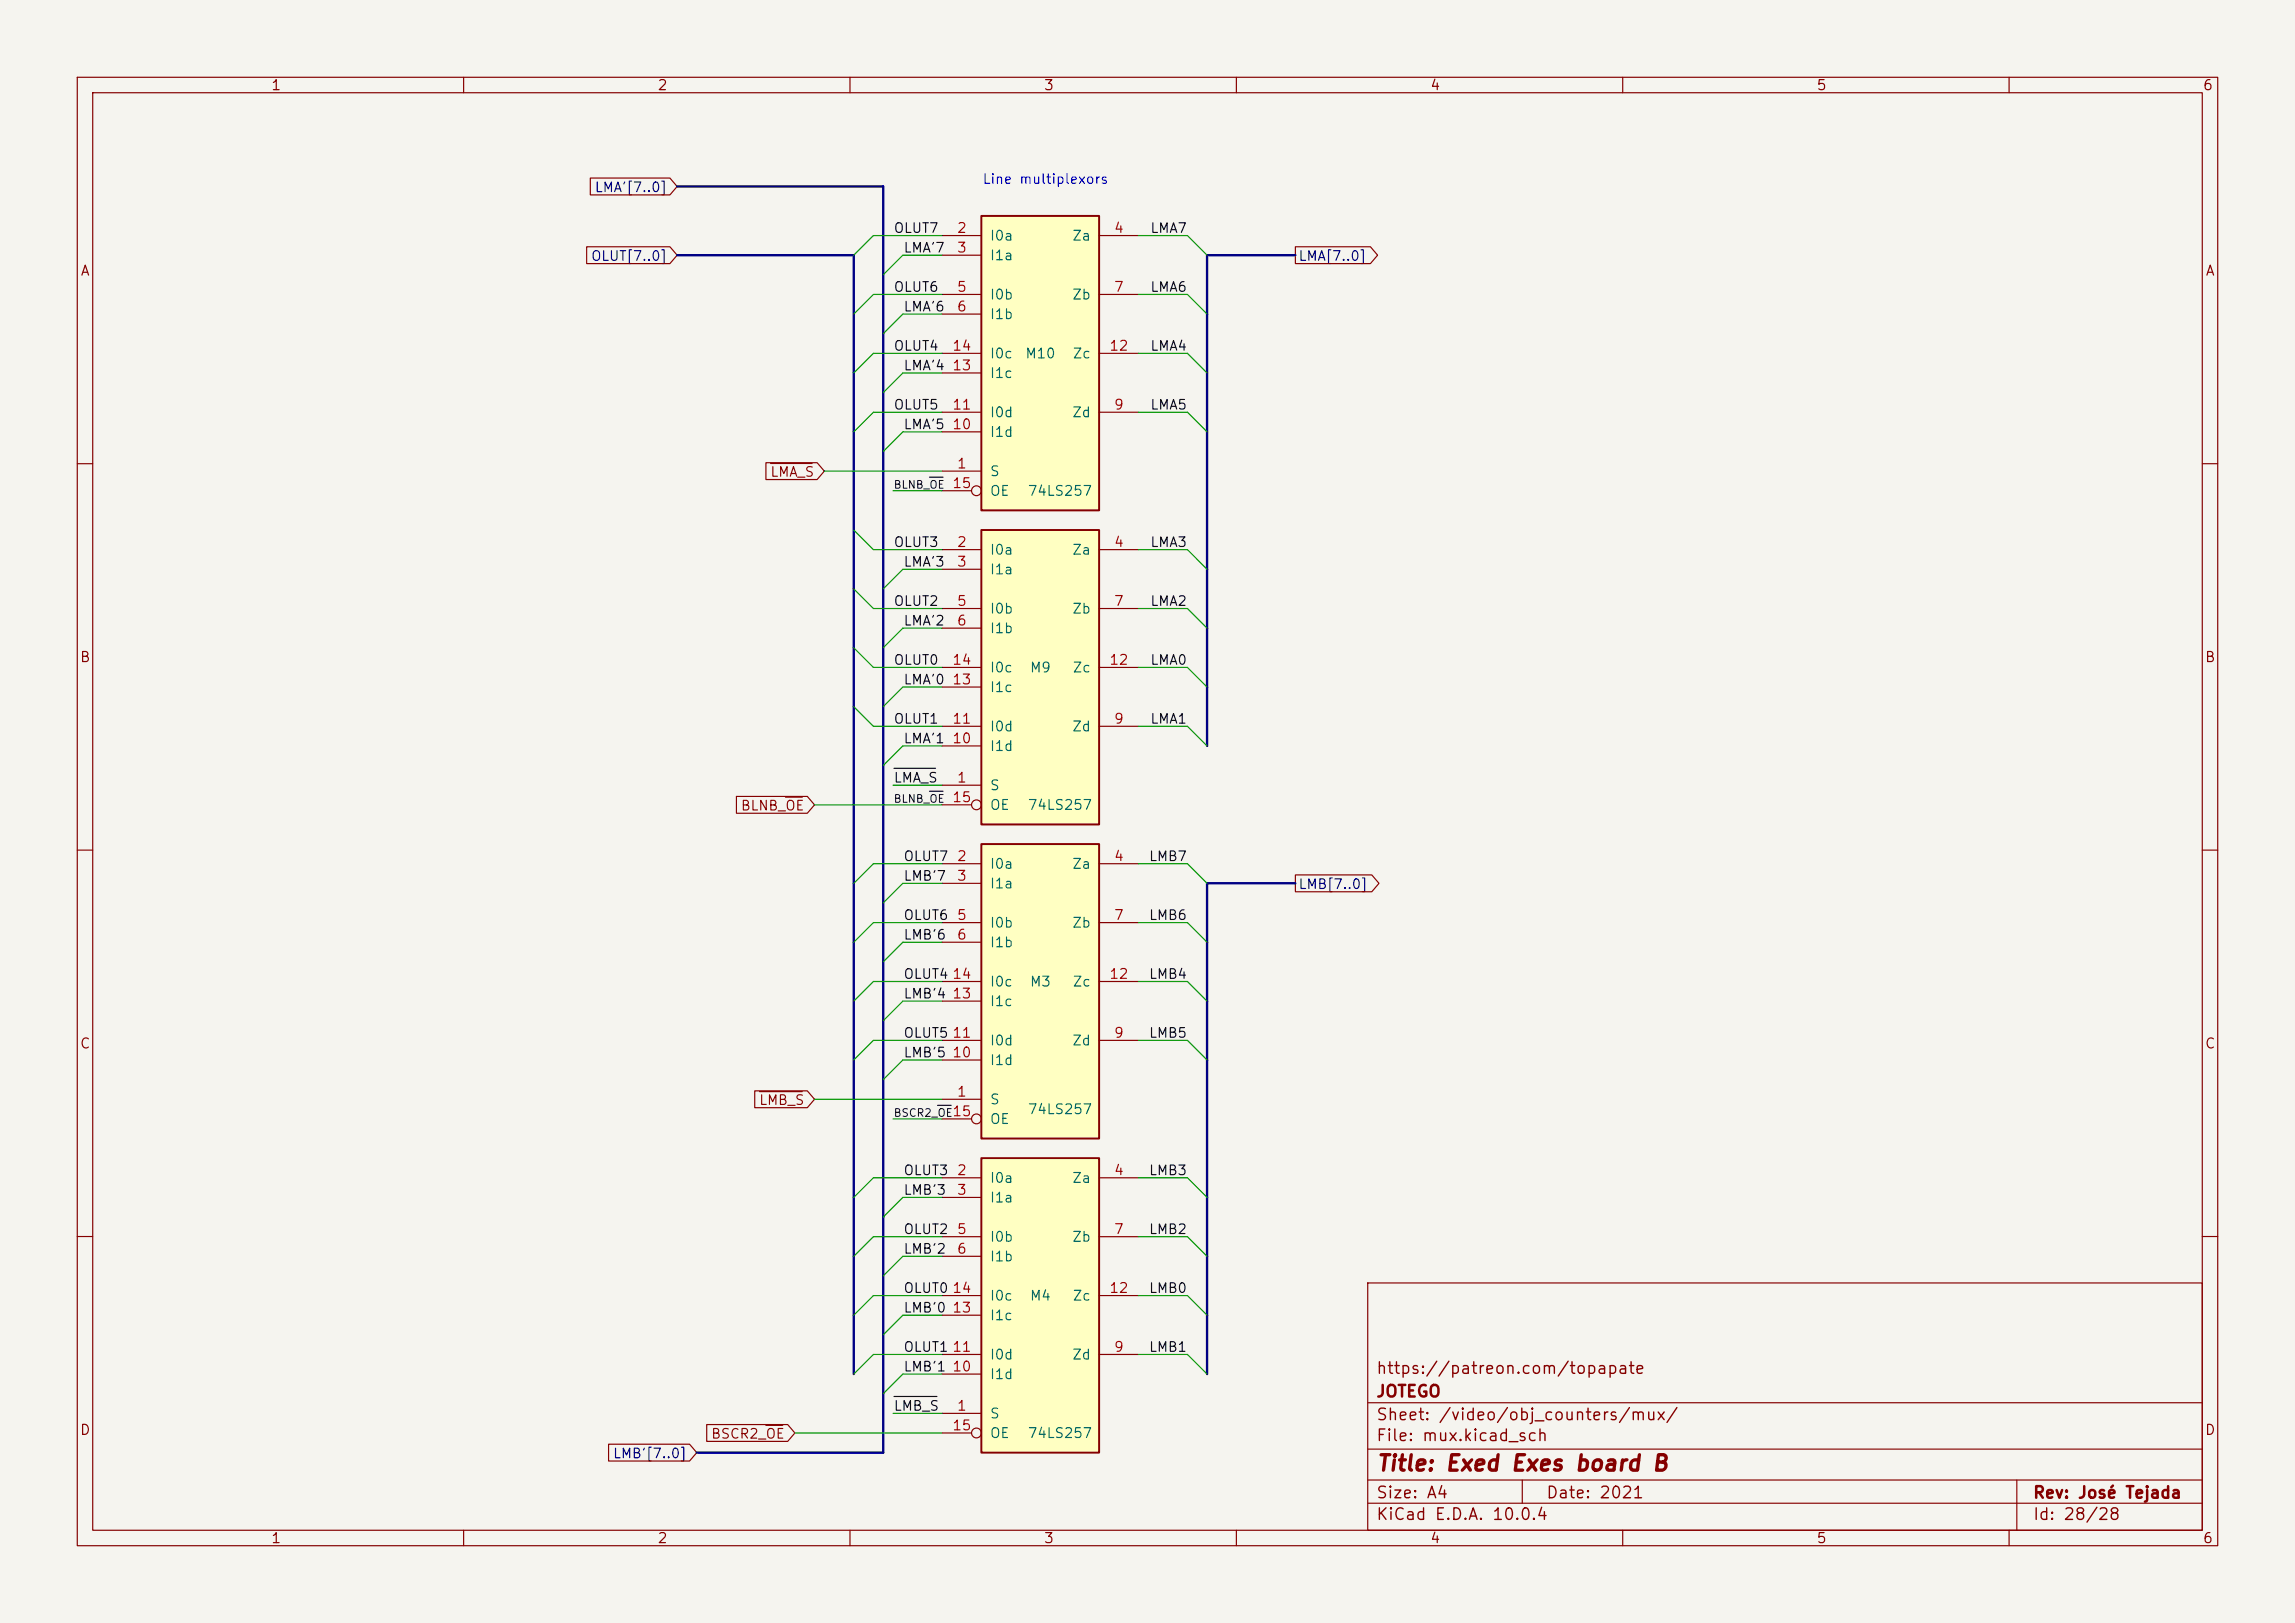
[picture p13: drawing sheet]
<svg xmlns="http://www.w3.org/2000/svg" width="297mm" height="210mm" viewBox="0 0 297 210" stroke-linecap="round" stroke-linejoin="round" font-family="sans-serif">
<defs><g id="words">
<text font-size="2" fill="#840000" x="178" y="190.8">Title: Exed Exes board B</text>
<g font-size="1.5" fill="#840000">
<text x="178" y="178.2">https://patreon.com/topapate</text>
<text x="178" y="184.2">Sheet: /video/obj_counters/mux/</text>
<text x="178" y="181.2">JOTEGO</text>
<text x="178" y="186.9">File: mux.kicad_sch</text>
<text x="178" y="197.1">KiCad E.D.A. 10.0.4</text>
<text x="178" y="194.3">Size: A4</text>
<text x="200" y="194.3">Date: 2021</text>
<text x="263" y="194.3">Rev: José Tejada</text>
<text x="263" y="197.1">Id: 28/28</text>
</g>
<g font-size="1.3" fill="#840000">
<text x="35" y="12">1</text>
<text x="85" y="12">2</text>
<text x="135" y="12">3</text>
<text x="185" y="12">4</text>
<text x="235" y="12">5</text>
<text x="285" y="12">6</text>
<text x="10.3" y="36">A</text>
<text x="285.3" y="36">A</text>
<text x="10.3" y="86">B</text>
<text x="285.3" y="86">B</text>
<text x="10.3" y="136">C</text>
<text x="285.3" y="136">C</text>
<text x="10.3" y="186">D</text>
<text x="285.3" y="186">D</text>
<text x="35" y="200">1</text>
<text x="85" y="200">2</text>
<text x="135" y="200">3</text>
<text x="185" y="200">4</text>
<text x="235" y="200">5</text>
<text x="285" y="200">6</text>
</g>
<g font-size="1.3" fill="#a90000">
<text x="123.8" y="30.5">2</text>
<text x="123.8" y="33">3</text>
<text x="144.1" y="30.5">4</text>
<text x="123.8" y="38.1">5</text>
<text x="123.8" y="40.6">6</text>
<text x="144.1" y="38.1">7</text>
<text x="123.1" y="45.7">14</text>
<text x="143.5" y="45.7">12</text>
<text x="123.1" y="53.3">11</text>
<text x="123.1" y="48.2">13</text>
<text x="144.1" y="53.3">9</text>
<text x="123.1" y="55.9">10</text>
<text x="123.1" y="63.5">15</text>
<text x="123.8" y="60.9">1</text>
<text x="123.8" y="71.1">2</text>
<text x="144.1" y="71.1">4</text>
<text x="123.8" y="73.6">3</text>
<text x="123.8" y="78.7">5</text>
<text x="123.8" y="81.3">6</text>
<text x="144.1" y="78.7">7</text>
<text x="123.1" y="88.9">13</text>
<text x="123.1" y="86.3">14</text>
<text x="143.5" y="86.3">12</text>
<text x="123.1" y="94">11</text>
<text x="144.1" y="94">9</text>
<text x="123.1" y="96.5">10</text>
<text x="123.8" y="101.6">1</text>
<text x="123.1" y="104.1">15</text>
<text x="123.8" y="111.7">2</text>
<text x="144.1" y="111.7">4</text>
<text x="123.8" y="114.3">3</text>
<text x="123.8" y="119.4">5</text>
<text x="144.1" y="119.4">7</text>
<text x="123.8" y="121.9">6</text>
<text x="123.1" y="129.5">13</text>
<text x="123.1" y="127">14</text>
<text x="143.5" y="127">12</text>
<text x="123.1" y="137.1">10</text>
<text x="123.1" y="134.6">11</text>
<text x="144.1" y="134.6">9</text>
<text x="123.8" y="142.2">1</text>
<text x="123.1" y="144.8">15</text>
<text x="123.8" y="152.4">2</text>
<text x="123.8" y="154.9">3</text>
<text x="144.1" y="152.4">4</text>
<text x="123.8" y="160">5</text>
<text x="144.1" y="160">7</text>
<text x="123.1" y="167.6">14</text>
<text x="123.8" y="162.5">6</text>
<text x="143.5" y="167.6">12</text>
<text x="123.1" y="170.2">13</text>
<text x="123.1" y="177.8">10</text>
<text x="123.1" y="175.2">11</text>
<text x="144.1" y="175.2">9</text>
<text x="123.1" y="185.4">15</text>
<text x="123.8" y="182.9">1</text>
</g>
<g font-size="1.3" fill="#006464">
<text x="128" y="31.5">I0a</text>
<text x="128" y="34">I1a</text>
<text x="138.7" y="31.5">Za</text>
<text x="128" y="39.1">I0b</text>
<text x="128" y="41.6">I1b</text>
<text x="138.7" y="39.1">Zb</text>
<text x="128" y="46.7">I0c</text>
<text x="132.6" y="46.7">M10</text>
<text x="138.7" y="46.7">Zc</text>
<text x="128" y="49.2">I1c</text>
<text x="128" y="56.9">I1d</text>
<text x="128" y="54.3">I0d</text>
<text x="138.7" y="54.3">Zd</text>
<text x="128" y="61.9">S</text>
<text x="128" y="64.5">OE</text>
<text x="132.9" y="64.5">74LS257</text>
<text x="128" y="72.1">I0a</text>
<text x="128" y="74.6">I1a</text>
<text x="138.7" y="72.1">Za</text>
<text x="128" y="79.7">I0b</text>
<text x="128" y="82.3">I1b</text>
<text x="138.7" y="79.7">Zb</text>
<text x="128" y="89.9">I1c</text>
<text x="128" y="87.3">I0c</text>
<text x="133.2" y="87.3">M9</text>
<text x="138.7" y="87.3">Zc</text>
<text x="128" y="95">I0d</text>
<text x="138.7" y="95">Zd</text>
<text x="128" y="97.5">I1d</text>
<text x="128" y="102.6">S</text>
<text x="128" y="105.1">OE</text>
<text x="132.9" y="105.1">74LS257</text>
<text x="128" y="112.7">I0a</text>
<text x="138.7" y="112.7">Za</text>
<text x="128" y="115.3">I1a</text>
<text x="128" y="120.4">I0b</text>
<text x="128" y="122.9">I1b</text>
<text x="138.7" y="120.4">Zb</text>
<text x="128" y="130.5">I1c</text>
<text x="128" y="128">I0c</text>
<text x="133.2" y="128">M3</text>
<text x="138.7" y="128">Zc</text>
<text x="128" y="135.6">I0d</text>
<text x="138.7" y="135.6">Zd</text>
<text x="128" y="143.2">S</text>
<text x="128" y="138.1">I1d</text>
<text x="128" y="145.8">OE</text>
<text x="132.9" y="144.5">74LS257</text>
<text x="128" y="153.4">I0a</text>
<text x="128" y="155.9">I1a</text>
<text x="138.7" y="153.4">Za</text>
<text x="128" y="161">I0b</text>
<text x="138.7" y="161">Zb</text>
<text x="128" y="163.5">I1b</text>
<text x="128" y="171.2">I1c</text>
<text x="128" y="168.6">I0c</text>
<text x="133.2" y="168.6">M4</text>
<text x="138.7" y="168.6">Zc</text>
<text x="128" y="178.8">I1d</text>
<text x="128" y="176.2">I0d</text>
<text x="138.7" y="176.2">Zd</text>
<text x="128" y="183.9">S</text>
<text x="128" y="186.4">OE</text>
<text x="132.9" y="186.4">74LS257</text>
</g>
<g font-size="1.2" fill="#000084">
<text x="76.9" y="25.2">LMA'[7..0]</text>
<text x="76.4" y="34.1">OLUT[7..0]</text>
<text x="168" y="34.1">LMA[7..0]</text>
<text x="168" y="115.3">LMB[7..0]</text>
<text x="79.2" y="189">LMB'[7..0]</text>
</g>
<text font-size="1.2" fill="#0000c2" x="127.1" y="24.1">Line multiplexors</text>
<g font-size="1.2" fill="#0f0f0f">
<text x="115.6" y="30.4">OLUT7</text>
<text x="116.8" y="33">LMA'7</text>
<text x="148.8" y="30.4">LMA7</text>
<text x="115.6" y="38.1">OLUT6</text>
<text x="116.8" y="40.6">LMA'6</text>
<text x="148.8" y="38.1">LMA6</text>
<text x="115.6" y="45.7">OLUT4</text>
<text x="148.8" y="45.7">LMA4</text>
<text x="115.6" y="53.3">OLUT5</text>
<text x="116.8" y="48.2">LMA'4</text>
<text x="148.8" y="53.3">LMA5</text>
<text x="116.8" y="55.8">LMA'5</text>
<text x="115.6" y="71.1">OLUT3</text>
<text x="148.8" y="71.1">LMA3</text>
<text x="116.8" y="73.6">LMA'3</text>
<text x="115.6" y="78.7">OLUT2</text>
<text x="116.8" y="81.2">LMA'2</text>
<text x="148.8" y="78.7">LMA2</text>
<text x="115.6" y="86.3">OLUT0</text>
<text x="116.8" y="88.9">LMA'0</text>
<text x="148.8" y="86.3">LMA0</text>
<text x="115.6" y="93.9">OLUT1</text>
<text x="148.8" y="93.9">LMA1</text>
<text x="115.6" y="101.6">LMA_S</text>
<text x="116.8" y="96.5">LMA'1</text>
<text x="116.8" y="111.7">OLUT7</text>
<text x="148.6" y="111.7">LMB7</text>
<text x="116.8" y="114.3">LMB'7</text>
<text x="116.8" y="119.3">OLUT6</text>
<text x="148.6" y="119.3">LMB6</text>
<text x="116.8" y="121.9">LMB'6</text>
<text x="116.8" y="127">OLUT4</text>
<text x="116.8" y="129.5">LMB'4</text>
<text x="148.6" y="127">LMB4</text>
<text x="116.8" y="137.1">LMB'5</text>
<text x="116.8" y="134.6">OLUT5</text>
<text x="148.6" y="134.6">LMB5</text>
<text x="116.8" y="154.9">LMB'3</text>
<text x="116.8" y="152.4">OLUT3</text>
<text x="148.6" y="152.4">LMB3</text>
<text x="116.8" y="160">OLUT2</text>
<text x="148.6" y="160">LMB2</text>
<text x="116.8" y="167.6">OLUT0</text>
<text x="116.8" y="162.5">LMB'2</text>
<text x="148.6" y="167.6">LMB0</text>
<text x="116.8" y="170.1">LMB'0</text>
<text x="116.8" y="175.2">OLUT1</text>
<text x="116.8" y="177.8">LMB'1</text>
<text x="148.6" y="175.2">LMB1</text>
<text x="115.6" y="182.8">LMB_S</text>
</g>
<g font-size="1.2" fill="#840000">
<text x="99.6" y="62">LMA_S</text>
<text x="95.8" y="105.2">BLNB_OE</text>
<text x="98.1" y="143.3">LMB_S</text>
<text x="91.9" y="186.5">BSCR2_OE</text>
</g>
<g font-size="1" fill="#0f0f0f">
<text x="115.6" y="63.5">BLNB_OE</text>
<text x="115.6" y="104.1">BLNB_OE</text>
<text x="115.6" y="144.8">BSCR2_OE</text>
</g>
</g></defs>
<path d="M0 0h297v210h-297z" fill="#f5f4ef" stroke="#f5f4ef" stroke-width=".13"/>
<g fill="none" stroke="#840000" stroke-width=".15">
<path d="M10 10h277v190h-277zM12 12h273v186h-273zM60 10v2M110 10v2M160 10v2M210 10v2M260 10v2M10 60h2M285 60h2M10 110h2M285 110h2M10 160h2"/>
<path d="M177 166h108v32h-108zM285 160h2M60 198v2M110 198v2M160 198v2M177 194.5h108M177 191.5h108M177 187.5h108M177 181.5h108M197 191.5v3M210 198v2M260 198v2"/>
<path d="M261 191.5v6.5"/>
</g>
<path d="M127 109.2h15.2v38.1h-15.2z" fill="#ffffc2"/>
<path d="M127 109.2h15.2v38.1h-15.2z" fill="none" stroke="#840000" stroke-width=".25"/>
<g fill="none" stroke="#840000" stroke-width=".15">
<path d="M121.9 111.8h5.1M121.9 114.3h5.1M121.9 119.4h5.1M142.2 111.8h5.1M142.2 119.4h5.1M121.9 121.9h5.1M121.9 134.6h5.1M121.9 137.2h5.1M121.9 127h5.1M121.9 129.5h5.1M142.2 134.6h5.1M142.2 127h5.1"/>
<path d="M121.9 142.2h5.1M121.9 144.8h3.8"/>
<circle cx="126.4" cy="144.8" r=".63"/>
</g>
<path d="M127 149.9h15.2v38.1h-15.2z" fill="#ffffc2"/>
<path d="M127 149.9h15.2v38.1h-15.2z" fill="none" stroke="#840000" stroke-width=".25"/>
<g fill="none" stroke="#840000" stroke-width=".15">
<path d="M121.9 152.4h5.1M121.9 154.9h5.1M142.2 152.4h5.1M121.9 160h5.1M121.9 162.6h5.1M121.9 175.3h5.1M121.9 177.8h5.1M121.9 167.6h5.1M121.9 170.2h5.1M142.2 160h5.1M142.2 175.3h5.1M142.2 167.6h5.1"/>
<path d="M121.9 182.9h5.1M121.9 185.4h3.8"/>
<circle cx="126.4" cy="185.4" r=".63"/>
</g>
<path d="M127 68.6h15.2v38.1h-15.2z" fill="#ffffc2"/>
<path d="M127 68.6h15.2v38.1h-15.2z" fill="none" stroke="#840000" stroke-width=".25"/>
<g fill="none" stroke="#840000" stroke-width=".15">
<path d="M121.9 71.1h5.1M121.9 73.7h5.1M121.9 78.7h5.1M142.2 71.1h5.1M142.2 78.7h5.1M121.9 81.3h5.1M121.9 94h5.1M121.9 96.5h5.1M121.9 86.4h5.1M121.9 88.9h5.1M142.2 94h5.1M142.2 86.4h5.1"/>
<path d="M121.9 101.6h5.1M121.9 104.1h3.8"/>
<circle cx="126.4" cy="104.1" r=".63"/>
</g>
<path d="M127 27.9h15.2v38.1h-15.2z" fill="#ffffc2"/>
<path d="M127 27.9h15.2v38.1h-15.2z" fill="none" stroke="#840000" stroke-width=".25"/>
<g fill="none" stroke="#840000" stroke-width=".15">
<path d="M75.9 31.9h10.8l.9 1.1-.9 1.1h-10.8zM76.4 23h10.3l.9 1.1-.9 1.1h-10.3zM121.9 30.5h5.1M121.9 33h5.1M121.9 38.1h5.1M142.2 30.5h5.1M142.2 38.1h5.1M167.6 31.9h9.7l1 1.1-1 1.1h-9.7zM99.1 59.9h6.6l1 1.1-1 1h-6.6zM99.7 60h5.4M121.9 40.6h5.1M121.9 53.3h5.1"/>
<path d="M121.9 55.9h5.1M121.9 45.7h5.1M121.9 48.3h5.1M142.2 53.3h5.1M142.2 45.7h5.1M121.9 61h5.1M121.9 63.5h3.8M95.3 103.1h9.2l.9 1-.9 1.1h-9.2zM101.7 103.2h2.1M167.6 113.2h9.9l1 1.1-1 1.1h-9.9zM97.7 141.2h6.8l.9 1-.9 1.1h-6.8zM98.3 141.3h5.5"/>
<path d="M78.8 186.9h10.4l1 1.1-1 1h-10.4zM91.5 184.3h10.4l1 1.1-1 1.1h-10.4zM99.1 184.4h2.2"/>
<circle cx="126.4" cy="63.5" r=".63"/>
</g>
<path d="M120.3 61.7h1.7M115.7 99.4h5.4M120.3 102.4h1.7M121.3 143h1.8M115.7 180.7h5.6" fill="none" stroke="#0f0f0f" stroke-width=".15"/>
<path d="M87.6 33h22.9v144.8M87.6 24.1h26.7v163.9h-24.1M167.6 33h-11.4v63.5M167.6 114.3h-11.4v63.5" fill="none" stroke="#000084" stroke-width=".3"/>
<g fill="none" stroke="#009600" stroke-width=".15">
<path d="M121.9 33h-5.1l-2.5 2.6M121.9 38.1h-8.9l-2.5 2.5M121.9 30.5h-8.9l-2.5 2.5M147.3 38.1h6.4l2.5 2.5M147.3 30.5h6.4l2.5 2.5M121.9 45.7h-8.9l-2.5 2.6M121.9 53.3h-8.9l-2.5 2.6M121.9 40.6h-5.1l-2.5 2.6M121.9 48.3h-5.1l-2.5 2.5M121.9 55.9h-5.1l-2.5 2.5M147.3 45.7h6.4l2.5 2.6M147.3 53.3h6.4l2.5 2.6"/>
<path d="M106.7 61h15.2M110.5 68.6l2.5 2.5h8.9M110.5 76.2l2.5 2.5h8.9M115.6 63.5h6.3M121.9 73.7h-5.1l-2.5 2.5M147.3 71.1h6.4l2.5 2.6M147.3 78.7h6.4l2.5 2.6M110.5 91.4l2.5 2.6h8.9M110.5 83.8l2.5 2.6h8.9M121.9 96.5h-5.1l-2.5 2.6M121.9 88.9h-5.1l-2.5 2.5M121.9 81.3h-5.1l-2.5 2.5"/>
<path d="M147.3 94h6.4l2.5 2.5M147.3 86.4h6.4l2.5 2.5M105.4 104.1h16.5M115.6 101.6h6.3M121.9 119.4h-8.9l-2.5 2.5M121.9 114.3h-5.1l-2.5 2.5M121.9 111.8h-8.9l-2.5 2.5M147.3 119.4h6.4l2.5 2.5M147.3 111.8h6.4l2.5 2.5M121.9 134.6h-8.9l-2.5 2.6M121.9 137.2h-5.1l-2.5 2.5M121.9 121.9h-5.1l-2.5 2.6"/>
<path d="M121.9 127h-8.9l-2.5 2.5M121.9 129.5h-5.1l-2.5 2.6M147.3 134.6h6.4l2.5 2.6M147.3 127h6.4l2.5 2.5M105.4 142.2h16.5M115.6 144.8h6.3M121.9 152.4h-8.9l-2.5 2.5M121.9 154.9h-5.1l-2.5 2.6M147.3 152.4h6.4l2.5 2.5M121.9 160h-8.9l-2.5 2.6M121.9 162.6h-5.1l-2.5 2.5M121.9 167.6h-8.9l-2.5 2.6"/>
<path d="M121.9 175.3h-8.9l-2.5 2.5M121.9 177.8h-5.1l-2.5 2.5M121.9 170.2h-5.1l-2.5 2.5M147.3 160h6.4l2.5 2.6M147.3 167.6h6.4l2.5 2.6M147.3 175.3h6.4l2.5 2.5M102.9 185.4h19M115.6 182.9h6.3"/>
</g>
<use href="#words"/>
</svg>
